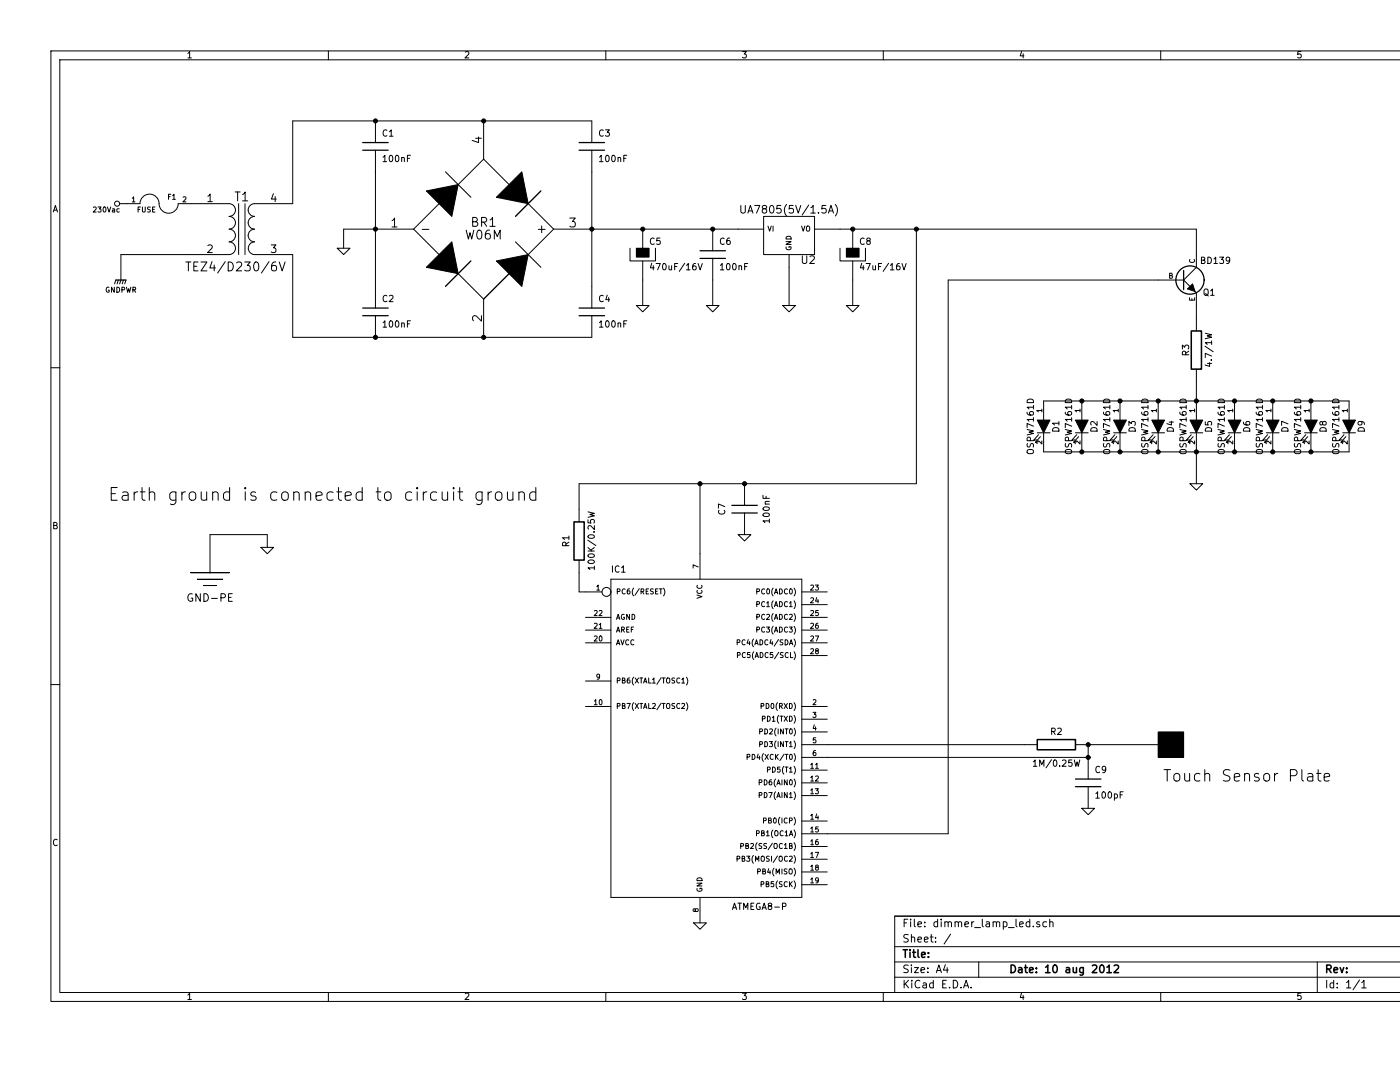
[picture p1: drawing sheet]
<svg xmlns="http://www.w3.org/2000/svg" width="279mm" height="216mm" viewBox="0 0 279 216" stroke-linecap="round" stroke-linejoin="round" font-family="sans-serif">
<g fill="none" stroke="#000" stroke-width=".2">
<path d="M37.5 10.7l.3-.4v1.3M37.5 11.6h.7M65.5 10.2v1.7M92.9 10.4l.4-.1 .3 .4-.8 .9h.8M120.9 10.2v1.7M148.2 10.3h.7l-.4 .5 .4 .1v.5l-.2 .2-.5-.2M176.3 10.2v1.7M203.9 10.2l-.3 1h.8M204.2 10.7v.9M231.6 10.2v1.7M259.6 10.3h-.6v.6l.2-.1 .4 .1v.5l-.1 .2-.5-.2M279.4 10.2h-269.2v189.6h269.2"/>
<path d="M279.4 11.9h-267.5v186.1h267.5M26.4 39.6l.3-.3v1M33.6 39.2h.4M34.1 38.8h-.5v1M34.4 39.1l.3-.3v1M34.4 39.8h.6M36.6 39.4l.3-.1 .2 .3-.6 .7h.6M41.5 39.1l.4-.4v1.5M46.9 38.3h1M47.4 38.3v1.8M48.4 38.8l.5-.5v1.8M54.6 38.6l-.4 1.1h.9"/>
<path d="M54.9 39.2v1M74.9 24.1v4.3M74.9 30v31.5M76.5 31.4l.3-.4v1.3M76.5 32.3h.7M77.2 26a.5 .5 0 0 0-.6 0 .5 .5 0 0 0-.1 .6l.2 .5h.5M77.7 26.3l.4-.4v1.3M77.7 27.2h.7M77.8 31.1l.2-.1a.67 .67 0 0 1 .4 .6 .67 .67 0 0 1-.4 .7l-.3-.5zM79 31.1l.2-.1a.67 .67 0 0 1 .4 .6 .67 .67 0 0 1-.4 .7l-.3-.5zM80.2 31.5h.4l.1 .8M80.2 31.4v.9"/>
<path d="M81.3 31.6h.4M81.9 31h-.6v1.3M85.1 38.1l6.3-1.3-1.2 6.4zM88.9 34.3l5.1 5.1M94.9 27.6h1.2M95.5 27.3v1.1l-1.3-.4M96.5 31.8l-5.1 5M96.5 31.8l5.1 5M96.5 24.1v7.7M104.1 34.3l1.3 6.3-6.3-1.2zM108 38.1l-5.1 5.1M118.1 28.4v-4.3h-59.7v16.5h-7.6a1.27 1.27 0 0 0-1.3 1.3 1.27 1.27 0 0 0 1.3 1.3 1.27 1.27 0 0 0-1.3 1.3v-.1a1.27 1.27 0 0 0 1.3 1.3 1.27 1.27 0 0 0-1.3 1.3 1.27 1.27 0 0 0 1.3 1.3 1.27 1.27 0 0 0-1.2 1.2 1.27 1.27 0 0 0 1.2 1.3h7.6v16.5h59.7v-4.3"/>
<path d="M118.1 30v31.5M119.6 31.4l.4-.4v1.3M119.6 32.3h.7M120.4 26a.5 .5 0 0 0-.6 0 .5 .5 0 0 0-.2 .6l.3 .5h.5M120.8 25.9h.8l-.4 .5 .4 .1v.6l-.2 .1-.6-.1M121 31.1l.1-.1a.67 .67 0 0 1 .5 .6 .67 .67 0 0 1-.5 .7l-.2-.5zM122.2 31.1l.2-.1a.67 .67 0 0 1 .4 .6 .67 .67 0 0 1-.4 .7l-.3-.5zM123.3 31.5h.5l.1 .8M123.3 31.4v.9M124.5 31.6h.4M125.1 31h-.6v1.3M10.6 42.3l.4-1.3 .5 1.3"/>
<path d="M10.8 41.9h.6M18.6 41.4l.4-.1 .2 .3-.6 .7h.6M19.6 41.3h.6l-.4 .4 .3 .1v.4l-.1 .1-.4-.1M20.7 41.4l.1-.1a.55 .55 0 0 1 .3 .5 .55 .55 0 0 1-.3 .5l-.2-.4zM21.4 41.3l.4 1 .3-1M21.7 57.4a.45 .45 0 0 0-.5 .4 .45 .45 0 0 0 .6 .4v-.3h-.2M22.5 41.7h.3l.1 .6M22.8 57.3v1l-.5-1v1M22.9 41.9l-.5 .2 .1 .2h.4M23.1 55.9l-.2 .7M23.3 57.3a.51 .51 0 0 1 .6 .5 .51 .51 0 0 1-.6 .5zM23.6 55.9l-.2 .7"/>
<path d="M23.8 41.7h-.4l-.1 .1 .1 .5h.4M23.9 40.6h4M24.3 57.8h.5v-.4l-.5-.1v1M24.6 55.9l-.2 .7M25.1 55.9l-.2 .7M25.2 57.3l.3 1 .2-.7 .2 .7 .2-1M26.4 40.3h.5M26.5 57.8h.5v-.4l-.5-.1v1M26.7 57.8l.4 .5M27.6 41.8h.3M27.9 40.6a1.91 1.91 0 0 1 1.9-1.9 1.91 1.91 0 0 1 2 1.9 1.91 1.91 0 0 0 1.9 1.9 1.91 1.91 0 0 0 1.9-1.9h10.1a1.27 1.27 0 0 1 1.3 1.3 1.27 1.27 0 0 1-1.3 1.3 1.27 1.27 0 0 1 1.3 1.3 1.27 1.27 0 0 1-1.3 1.2 1.27 1.27 0 0 1 1.3 1.3 1.27 1.27 0 0 1-1.3 1.3 1.27 1.27 0 0 1 1.3 1.2 1.27 1.27 0 0 1-1.3 1.3h-21.6v5.1l-.2 .7M28 41.3h-.4v1"/>
<path d="M28.4 41.3v.8l.2 .2 .4-.2v-.8M30 41.4h-.5v.3a.43 .43 0 0 1 .5 .5l-.6 .1M30.5 41.8h.3M30.9 41.3h-.4v1h.4M37.1 52.3h1M37.6 52.3v1.8M38.7 53.1h.6M39.5 52.3h-.8v1.8h.8M40.1 52.3h1.2l-1.2 1.8h1.2M41.5 49l.6-.1 .3 .4-1 1.1h1M41.5 40.2h.9M42.3 52.2l-.4 1.3h1.1"/>
<path d="M42.7 52.9v1.2M45 52.2l-1.6 2.3M45.5 52.3a.9 .9 0 0 1 1.1 .9 .9 .9 0 0 1-1.1 .9zM47.2 52.5l.3-.2h.4l.3 .2v.3v.2l-1.1 1.1h1.1M47.6 40.6v10.2M48.4 40.1h1M48.8 52.3h1.1l-.5 .7a.44 .44 0 0 1 .5 .3l-.1 .7-.7 .1-.3-.2M48.9 40.6v10.2M50.9 52.4l.3-.1a1.14 1.14 0 0 1 0 1.8 .96 .96 0 0 1-.7-.8 .96 .96 0 0 1 .4-.9zM53.7 52.2l-1.5 2.3M54.1 48.9h1l-.5 .6 .4 .1v.7l-.2 .1-.7-.1M55 52.3a.75 .75 0 0 0-.8 .7v.7l.2 .3 .5 .1 .2-.2 .1-.6-.2-.3h-.5l-.3 .3"/>
<path d="M55.7 52.3l.6 1.8 .6-1.8M67.3 49.5h2.6l-1.3 1.3zM77.2 59.1a.5 .5 0 0 0-.6 0 .5 .5 0 0 0-.1 .6l.2 .4h.5M77.7 59.1l.5-.2 .2 .4-.8 .9h.8M78.2 44l.5-.5v1.8M78.2 45.3h1M82.6 45.7h-14v3.8M82.6 45.7l5 5.1M84.3 45.8h1.3M85.1 53.3l5.1-5 1.2 6.3zM87.6 40.6l-5 5.1M91.4 54.6l5.1 5.1"/>
<path d="M93 45.9l.5 1.8 .3-1.3 .3 1.3 .5-1.8M94 52.1l-5.1 5.1M94.3 44.2l.8-.1 .2-.2-.1-.3-.3-.2h-.6v1.8l.9-.1a.46 .46 0 0 0 .2-.5 .46 .46 0 0 0-.5-.4M95.3 46.1l.5-.2a1.14 1.14 0 0 1 0 1.8 .95 .95 0 0 1-.5-1.6zM96.1 44.3l.9-.1a.49 .49 0 0 0 .1-.4 .49 .49 0 0 0-.3-.4h-.7v1.8M96.5 59.7v7.6M96.5 44.3l.6 .9M97.7 45.9a.75 .75 0 0 0-.8 .8v.7l.1 .2 .5 .1 .3-.2 .1-.6-.2-.2-.5-.1-.3 .3M97.8 43.9l.5-.5v1.8M97.8 45.2h1M98.7 47.7v-1.8l.5 1.3 .6-1.3v1.8M99.1 52.1l6.3-1.3-1.3 6.4z"/>
<path d="M101.6 54.6l-5.1 5.1M102.9 48.3l5.1 5M105.4 40.6l5.1 5.1M107.4 45.8h1.4M108.1 45.1v1.3M110.5 45.7h41.9M110.5 45.7l-5.1 5.1M113.7 43.5h1.1l-.6 .7a.44 .44 0 0 1 .6 .3l-.1 .7-.7 .1-.3-.2M120.4 59.1a.5 .5 0 0 0-.6 0 .5 .5 0 0 0-.2 .6l.3 .4h.5M121.2 58.9l-.3 .9h.8M121.5 59.4v.8M125.7 49.5v2.6h5.1v-2.6"/>
<path d="M127 49.5h2.5v1.8h-2.5zM128.3 45.7v3.8M128.3 52.1v8.9M130.1 52.5l-.3 .9h.8M130.4 53v.8M130.6 47.6a.5 .5 0 0 0-.7 0 .5 .5 0 0 0-.1 .6l.2 .5 .6-.1M130.9 52.6h.9l-.6 1.2M131.7 47.5h-.6v.6l.1-.1 .5 .1v.5l-.2 .2-.4-.2M132.3 52.7l.2-.1a.67 .67 0 0 1 .5 .6 .67 .67 0 0 1-.5 .6l-.3-.4zM133.5 53l.1 .8 .4-.1M134 53v.8M134.6 53.2h.5"/>
<path d="M135.3 52.6h-.7v1.2M136.7 52.5l-1.1 1.7M137 53l.4-.4v1.2M137 53.8h.7M138.8 52.6l-.3 .1a.87 .87 0 0 0 0 1.1l.4-.1v-.5l-.4-.1-.3 .2M139.3 52.6l.4 1.2 .5-1.2M142.2 45.7v4.3M142.2 51.6v9.4M143.8 53l.3-.4v1.2M143.8 53.8h.7M144.5 47.6a.5 .5 0 0 0-.6 0 .5 .5 0 0 0-.1 .6l.2 .5 .5-.1M145.1 52.7l.2-.1a.67 .67 0 0 1 .4 .6 .67 .67 0 0 1-.4 .6l-.3-.4z"/>
<path d="M145.6 47.5l-.3 .1a.87 .87 0 0 0 0 1.2l.4-.2v-.5l-.4-.1-.3 .2M146.3 52.7l.2-.1a.67 .67 0 0 1 .4 .6 .67 .67 0 0 1-.4 .6l-.3-.4zM147.5 53.1h.5v.7M147.5 53v.8M147.9 41v1.2l.3 .3h.2l.3-.3v-1.2M148.6 53.2h.4M149.2 52.6h-.6v1.2M149.3 42.5l.5-1.5 .5 1.5M149.4 42.1h.7M150.6 41h1l-.6 1.5M152.4 43.2h10.2v7.6h-10.2zM152.4 41.7l-.3-.3 .1-.3 .2-.1 .5 .1 .1 .2-.1 .2-.6 .2-.2 .2 .1 .5 .2 .1h.3l.3-.3v-.3l-.3-.2"/>
<path d="M153.3 45.1l.3 1 .3-1M153.7 41.1l.2-.1a.81 .81 0 0 1 .6 .8 .81 .81 0 0 1-.6 .7l-.2-.1-.1-.5zM154.3 45.1v1M155.8 41h-.7l-.1 .7 .2-.1 .6 .1 .1 .2-.1 .5-.2 .1-.6-.1M156.9 48.2h1l-1 .6h1M156.9 49.3a.45 .45 0 0 0 .5 .5 .45 .45 0 0 0 .4-.6h-.3v.2M157 40.8a1.75 1.75 0 0 0 0 2.3M157 47.2a.53 .53 0 0 1 .6 0 .53 .53 0 0 1 .3 .5h-1zM157.5 50.8v10.2M158.3 41h-.7l-.1 .7 .2-.1 .5 .1 .2 .2-.1 .5-.2 .1-.6-.1M158.8 41l.5 1.5 .5-1.5M160 45.1l.3 1 .3-1"/>
<path d="M160.1 51.1v1.2l.3 .3h.3l.3-.3v-1.2M161.1 45.2l.3-.1 .1 .2 .1 .5-.2 .3-.4-.1zM161.4 40.9l-1.3 2M161.6 51.2l.6-.1 .3 .4-.9 1.1h.9M161.8 41.4l.5-.4v1.5M161.8 42.5h.9M162.6 45.7h76.2v7.6l-2.6 2.6M163.3 42.4v.1M164.8 41h-.7l-.1 .7 .2-.1 .5 .1 .2 .2-.1 .5-.2 .1-.6-.1M165.3 42.5l.5-1.5 .5 1.5M165.5 42.1h.7M166.7 40.8a1.75 1.75 0 0 1 0 2.3"/>
<path d="M167.6 49.5v2.6h5.1v-2.6M168.9 49.5h2.6v1.8h-2.6zM170.2 45.7v3.8M170.2 52.1v8.9M172 52.5l-.3 .9h.8M172.3 53v.8M172.5 47.6a.5 .5 0 0 0-.7 0 .5 .5 0 0 0-.1 .6l.2 .5 .6-.1M172.8 52.6h.9l-.5 1.2M173.2 48.1l-.2-.2v-.3l.5-.1 .1 .1v.3l-.5 .2-.1 .2v.2l.2 .3h.3l.2-.3-.1-.3-.1-.1M174.2 53v.8l.5-.1M174.7 53v.8M175.3 53.2h.5"/>
<path d="M175.9 52.6h-.6v1.2M177.3 52.5l-1 1.7M177.7 53l.4-.4v1.2M177.7 53.8h.7M179.5 52.6l-.4 .1a.87 .87 0 0 0 0 1.1l.5-.1v-.5l-.5-.1-.2 .2M180 52.6l.4 1.2 .4-1.2M182.9 45.7v50.8h-67.3v7.6M233.4 55l.5-.1v-.3l-.5-.1v1h.4l.2-.3-.2-.2M236.2 55.9l1.3 1.3M236.2 55.9h-47v110.5h-29.2M237.4 59.4v.5h1v-.5M237.5 51.8a.44 .44 0 0 0 .4 .6 .44 .44 0 0 0 .4-.6"/>
<path d="M237.9 59.6v.3M238 56.6l.5 1.6-1.5-.5zM238.5 58.2l.3 .2v7.6M239.8 51.9h.5l.1-.5-.6-.1v1.3h.5l.2-.4-.3-.3M240.3 57.8l.3-.1a.45 .45 0 0 1 .5 .4l-.1 .7-.4 .1-.3-.4zM240.5 58.6l.7 .5M241 51.3a.64 .64 0 0 1 .8 .6 .64 .64 0 0 1-.8 .7zM241.6 58l.4-.3v1.2M241.6 58.9h.7M242.3 51.7l.3-.4v1.3M242.3 52.6h.7M243.4 51.3h.8l-.4 .5 .3 .1v.6l-.1 .1-.6-.1"/>
<path d="M245.4 51.9l-.2 .2-.4-.1v-.6l.4-.1 .2 .3v.7l-.2 .2-.4 .1M10.2 73.4h1.7M74.9 63v4.3M76.5 64.4l.3-.4v1.3M76.5 65.3h.7M77.8 64.1l.2-.1a.67 .67 0 0 1 .4 .6 .67 .67 0 0 1-.4 .7l-.3-.5zM79 64.1l.2-.1a.67 .67 0 0 1 .4 .6 .67 .67 0 0 1-.4 .7l-.3-.5zM80.2 64.6l.4-.1 .1 .8M80.2 64.4v.9M81.3 64.6h.4M81.9 64h-.6v1.3M96.1 63v1.1l-1-1-.3-.1-.3 .1-.2 .2v.5l.2 .2"/>
<path d="M119.6 64.4l.4-.4v1.3M119.6 65.3h.7M121 64.1l.1-.1a.67 .67 0 0 1 .5 .6 .67 .67 0 0 1-.5 .7l-.2-.5zM122.2 64.1l.2-.1a.67 .67 0 0 1 .4 .6 .67 .67 0 0 1-.4 .7l-.3-.5zM123.3 64.6l.5-.1 .1 .8M123.3 64.4v.9M124.5 64.6h.4M125.1 64h-.6v1.3M127 61h2.5l-1.2 1.2zM141 61h2.5l-1.3 1.2zM156.2 61h2.6l-1.3 1.2zM168.9 61h2.6l-1.3 1.2z"/>
<path d="M205.2 79.7a.67 .67 0 0 1 .7 0 .67 .67 0 0 1 .3 .6h-1.2zM212.8 79.7a.67 .67 0 0 1 .7 0 .67 .67 0 0 1 .4 .6h-1.3zM220.4 79.7a.67 .67 0 0 1 .8 0 .67 .67 0 0 1 .3 .6h-1.3zM228 79.7a.67 .67 0 0 1 .8 0 .67 .67 0 0 1 .3 .6h-1.3zM235.6 79.7a.67 .67 0 0 1 .8 0 .67 .67 0 0 1 .3 .6h-1.2zM236 69.6v-.7l.4 .4 .2-.4h.5l.1 .2-.1 .5M236.6 70.8v-.6l-.5-.1-.1 .7h1.2M237.2 70.1l-.6 .4M238.8 73.7v10.1M240.5 69.1l1.6 1.1M240.5 66.5l1.3 .3-.9 .2 .9 .3-1.3 .3M241 72.5h.8"/>
<path d="M241.4 72.3v.8l-.9-.3M241.7 71.8h.1M241.8 71l-1.3-.5v.8M241.8 68.4h-1.3l.4 .3M241.8 68v.7M243.3 79.7a.67 .67 0 0 1 .7 0 .67 .67 0 0 1 .3 .6h-1.2zM250.9 79.7a.67 .67 0 0 1 .7 0 .67 .67 0 0 1 .4 .6h-1.3zM258.5 79.7a.67 .67 0 0 1 .8 0 .67 .67 0 0 1 .3 .6h-1.3zM266.1 79.7a.67 .67 0 0 1 .8 0 .67 .67 0 0 1 .3 .6h-1.3zM22.2 98.5h.8M23.4 97.3h-1.2v2.5h1.2M24.5 98.3l.2-.2 .8 .2 .1 .2v1.3"/>
<path d="M25.6 98.8l-.9 .1a.5 .5 0 0 0-.4 .4 .5 .5 0 0 0 .4 .5l.9-.1M26.8 98.1v1.7M27.5 98.1a.64 .64 0 0 0-.7 .5M28 98.1h1M28.3 97.3v2.2l.2 .2 .5 .1M29.8 98.4a.64 .64 0 0 1 1.1 .1v1.3M29.8 97.3v2.5M35.1 98.1v2.1a.71 .71 0 0 1-1.1 .4M35.1 98.3l-.7-.2-.4 .3-.1 .2 .1 1a.85 .85 0 0 0 1.1 .1M36.3 98.1v1.7M37 98.1a.64 .64 0 0 0-.7 .5M37.9 98.4a.69 .69 0 0 1 1.2 .2v.7a.68 .68 0 0 1-.7 .5 .68 .68 0 0 1-.7-.5z"/>
<path d="M40.2 98.1v1.4a.62 .62 0 0 0 1 .1M41.2 98.1v1.7M42.4 98.4a.64 .64 0 0 1 1.1 .1v1.3M42.4 98.1v1.7M45.8 98.3l-.7-.2-.4 .3-.1 .2 .1 1a.84 .84 0 0 0 1.1 .1M45.8 97.3v2.5M48.9 97.3l-.1 .1 .1 .1 .2-.1-.2-.1v.2M48.9 98.1v1.7M51 98.3l-.6-.2-.4 .4 .2 .4 .8 .2 .1 .2-.1 .4-.2 .1-.8-.1M55.2 98.3l-.7-.2-.3 .3-.2 .2 .2 1a.84 .84 0 0 0 1 .1M56.3 98.4a.69 .69 0 0 1 1.2 .2v.7a.68 .68 0 0 1-.6 .5 .68 .68 0 0 1-.7-.5zM58.6 98.4a.64 .64 0 0 1 1.1 .1v1.3"/>
<path d="M58.6 98.1v1.7M60.9 98.4a.64 .64 0 0 1 1.1 .1v1.3M60.9 98.1v1.7M63.1 99l1.2-.2-.1-.5-.8-.2-.3 .4v1l.1 .2 .2 .1 .8-.1M66.5 98.3l-.8-.2-.3 .3-.1 .2 .1 1a.84 .84 0 0 0 1.1 .1M67.2 98.1h1M67.6 97.3v2.2l.1 .2 .5 .1M68.9 99l1.2-.2-.1-.5-.8-.2-.3 .4v1l.1 .2 .2 .1 .8-.1M72.3 98.3l-.7-.2-.4 .3-.1 .2 .1 1a.85 .85 0 0 0 1.1 .1M72.3 97.3v2.5M75.1 98.1h.9M75.4 97.3v2.2l.1 .2 .5 .1"/>
<path d="M76.9 98.4a.69 .69 0 0 1 1.2 .2v.7a.68 .68 0 0 1-.7 .5 .68 .68 0 0 1-.7-.5zM82.2 98.3l-.8-.2-.3 .3-.2 .2 .2 1a.85 .85 0 0 0 1.1 .1M83.3 97.3l-.2 .1 .2 .1 .1-.1-.1-.1v.2M83.3 98.1v1.7M84.5 98.1v1.7M85.2 98.1a.64 .64 0 0 0-.7 .5M87.1 98.3l-.7-.2-.3 .3-.2 .2 .2 1a.84 .84 0 0 0 1 .1M88.2 98.1v1.4a.62 .62 0 0 0 1.1 .1M89.3 98.1v1.7M90.5 97.3l-.1 .1 .1 .1 .2-.1-.2-.1v.2M90.5 98.1v1.7M91.4 98.1h1"/>
<path d="M91.7 97.3v2.2l.2 .2 .5 .1M96.2 98.1v2.1a.71 .71 0 0 1-1.1 .4M96.2 98.3l-.7-.2-.4 .3-.1 .2 .1 1a.85 .85 0 0 0 1.1 .1M97.4 98.1v1.7M98.1 98.1a.64 .64 0 0 0-.7 .5M99 98.4a.69 .69 0 0 1 1.2 .2v.7a.68 .68 0 0 1-.7 .5 .68 .68 0 0 1-.6-.5zM101.3 98.1v1.4a.62 .62 0 0 0 1.1 .1M102.4 98.1v1.7M103.6 98.4a.64 .64 0 0 1 1 .1v1.3M103.6 98.1v1.7M106.9 98.3l-.7-.2-.4 .3-.1 .2 .1 1a.85 .85 0 0 0 1.1 .1M106.9 97.3v2.5"/>
<path d="M139.7 96.5v19.1M148.6 96.5v4.3M152.3 98.8v.6h1.2M152.9 99v.4M205 85.7l1.2 .3-.8 .2 .8 .3-1.2 .3M205 82.2l.1 .4a.87 .87 0 0 0 1.1 0l-.1-.4h-.5l-.1 .4 .2 .2M205.1 88.5l-.1 .5 .1 .2 .4-.1 .3-.6h.2l.2 .2v.5M205.2 89.8a.81 .81 0 0 1 1 .2l-.1 .5h-.7a.44 .44 0 0 1-.4-.5zM205.6 87.9v-.6h-.5l-.1 .6h1.2M206.2 85l-1.2-.5v.8M206.2 83.7h-1.2l.4 .3M206.2 81.3h-1.2l.4 .3"/>
<path d="M206.2 80.9v.7M206.2 83.3v.7M207 83.8h2.6l-1.3 2.6zM207 86.4h2.6M207.3 86.7l-1.1 1.2 .7-.1M207.6 87.1l-1 1.2 .7-.2M207.9 81.9h-1l.3 .3M207.9 88v.6l-.7-.6-.3 .2 .1 .3M207.9 81.6v.6M208.3 83.8v-3.8h60.9v3.8M208.3 86.4v3.8h60.9v-3.8M210.2 85.4a.67 .67 0 0 1 .8 0 .67 .67 0 0 1 .3 .6h-1.2z"/>
<path d="M211.3 84.5h-1.2l.3 .3M211.3 84.1v.7M212.6 85.7l1.3 .3-.9 .2 .9 .3-1.3 .3M212.6 82.2l.1 .4a.87 .87 0 0 0 1.2 0l-.2-.4h-.5l-.1 .4 .2 .2M212.7 88.5l-.1 .5 .1 .2 .5-.1 .2-.6h.2l.3 .2-.1 .5M212.8 89.8a.81 .81 0 0 1 1.1 .2l-.2 .5h-.7a.44 .44 0 0 1-.4-.5zM213.3 87.9l-.1-.6h-.5l-.1 .6h1.3M213.9 85l-1.3-.5v.8M213.9 83.7h-1.3l.4 .3M213.9 81.3h-1.3l.4 .3M213.9 80.9v.7M213.9 83.3v.7"/>
<path d="M214.6 83.8h2.6l-1.3 2.6zM214.6 86.4h2.6M214.9 86.7l-1 1.2 .6-.1M215.3 87.1l-1.1 1.2 .7-.2M215.5 81.9h-1l.3 .3M215.5 88v.6l-.7-.6-.3 .2 .1 .3M215.5 81.6v.6M215.9 80v3.8M215.9 86.4v3.8M217.9 85.4a.67 .67 0 0 1 .7 0 .67 .67 0 0 1 .3 .6h-1.2zM218.9 84.1v.8l-.8-.8-.4 .2 .1 .5M220.2 85.7l1.3 .3-.9 .2 .9 .3-1.3 .3"/>
<path d="M220.2 82.2l.1 .4a.87 .87 0 0 0 1.2 0l-.1-.4h-.6l-.1 .4 .3 .2M220.3 88.5l-.1 .5 .1 .2 .5-.1 .2-.6h.3l.2 .2-.1 .5M220.4 89.8a.81 .81 0 0 1 1.1 .2l-.2 .5h-.7a.44 .44 0 0 1-.4-.5zM220.9 87.9l-.1-.6h-.5l-.1 .6h1.3M221.5 85l-1.3-.5v.8M221.5 83.7h-1.3l.4 .3M221.5 81.3h-1.3l.4 .3M221.5 80.9v.7M221.5 83.3v.7M222.3 83.8h2.5l-1.3 2.6zM222.3 86.4h2.5M222.5 86.7l-1 1.2 .6-.1"/>
<path d="M222.9 87.1l-1 1.2 .6-.2M223.2 81.9h-1.1l.4 .3M223.2 88v.6l-.7-.6-.4 .2 .2 .3M223.2 81.6v.6M223.5 80v3.8M223.5 86.4v3.8M225.3 84.9v-.8l.5 .4 .1-.3h.5l.2 .1-.2 .6M225.5 85.4a.67 .67 0 0 1 .7 0 .67 .67 0 0 1 .4 .6h-1.3zM227.8 85.7l1.3 .3-.9 .2 .9 .3-1.3 .3M227.8 82.2l.1 .4a.87 .87 0 0 0 1.2 0l-.1-.4h-.6l-.1 .4 .3 .2M227.9 88.5l-.1 .5 .2 .2 .4-.1 .2-.6h.3l.2 .2v.5M228 89.8a.81 .81 0 0 1 1.1 .2l-.2 .5h-.6a.44 .44 0 0 1-.5-.5z"/>
<path d="M228.5 87.9l-.1-.6h-.4l-.2 .6h1.3M229.1 85l-1.3-.5v.8M229.1 83.7h-1.3l.4 .3M229.1 81.3h-1.3l.4 .3M229.1 80.9v.7M229.1 83.3v.7M229.9 83.8h2.5l-1.3 2.6zM229.9 86.4h2.5M230.1 86.7l-1 1.2 .6-.1M230.5 87.1l-1 1.2 .6-.2M230.8 81.9h-1l.3 .3M230.8 88v.6l-.7-.6-.3 .2 .1 .3"/>
<path d="M230.8 81.6v.6M231.1 80v3.8M231.1 86.4v3.8M233.1 85.4a.67 .67 0 0 1 .8 0 .67 .67 0 0 1 .3 .6h-1.3zM233.3 84.2h.9M233.8 84v.8l-.9-.3M235.5 85.7l1.2 .3-.9 .2 .9 .3-1.2 .3M235.5 82.2v.4a.87 .87 0 0 0 1.2 0l-.1-.4h-.5l-.2 .4 .3 .2M235.5 88.5v.5l.1 .2 .4-.1 .2-.6h.3l.2 .2v.5M235.6 89.8a.81 .81 0 0 1 1.1 .2l-.1 .5h-.7a.44 .44 0 0 1-.4-.5zM236.1 87.9v-.6h-.5l-.1 .6h1.2M236.7 85l-1.2-.5v.8"/>
<path d="M236.7 83.7h-1.2l.3 .3M236.7 81.3h-1.2l.3 .3M236.7 80.9v.7M236.7 83.3v.7M237.5 83.8h2.5l-1.2 2.6zM237.5 96.5h2.5l-1.2 1.3zM237.5 86.4h2.5M237.7 86.7l-1 1.2 .7-.1M238.1 87.1l-1 1.2 .6-.2M238.4 81.9h-1l.3 .3M238.4 88v.6l-.7-.6-.3 .2 .1 .3M238.4 81.6v.6"/>
<path d="M238.8 86.4v10.1M240.5 84.2v.6h.6l-.1-.2 .1-.4h.6l.1 .1-.1 .5M240.7 85.4a.67 .67 0 0 1 .8 0 .67 .67 0 0 1 .3 .6h-1.3zM243.1 85.7l1.2 .3-.8 .2 .8 .3-1.2 .3M243.1 82.2l.1 .4a.87 .87 0 0 0 1.1 0l-.1-.4h-.5l-.1 .4 .2 .2M243.2 88.5l-.1 .5 .1 .2 .4-.1 .3-.6h.2l.2 .2v.5M243.3 89.8a.81 .81 0 0 1 1 .2l-.1 .5h-.7a.44 .44 0 0 1-.4-.5zM243.7 87.9v-.6h-.5l-.1 .6h1.2M244.3 85l-1.2-.5v.8M244.3 83.7h-1.2l.4 .3M244.3 81.3h-1.2l.4 .3M244.3 80.9v.7"/>
<path d="M244.3 83.3v.7M245.1 83.8h2.6l-1.3 2.6zM245.1 86.4h2.6M245.4 86.7l-1.1 1.2 .7-.1M245.7 87.1l-1 1.2 .7-.2M246 81.9h-1l.3 .3M246 88v.6l-.7-.6-.3 .2 .1 .3M246 81.6v.6M246.4 80v3.8M246.4 86.4v3.8M248.2 84.2v.4a.87 .87 0 0 0 1.2 0l-.1-.4h-.5l-.2 .4 .3 .2M248.3 85.4a.67 .67 0 0 1 .8 0 .67 .67 0 0 1 .3 .6h-1.2z"/>
<path d="M250.7 85.7l1.3 .3-.9 .2 .9 .3-1.3 .3M250.7 82.2l.1 .4a.87 .87 0 0 0 1.2 0l-.2-.4h-.5l-.1 .4 .2 .2M250.8 88.5l-.1 .5 .1 .2 .5-.1 .2-.6h.2l.3 .2-.1 .5M250.9 89.8a.81 .81 0 0 1 1.1 .2l-.2 .5h-.7a.44 .44 0 0 1-.4-.5zM251.4 87.9l-.1-.6h-.5l-.1 .6h1.3M252 85l-1.3-.5v.8M252 83.7h-1.3l.4 .3M252 81.3h-1.3l.4 .3M252 80.9v.7M252 83.3v.7M252.7 83.8h2.6l-1.3 2.6zM252.7 86.4h2.6"/>
<path d="M253 86.7l-1 1.2 .6-.1M253.4 87.1l-1.1 1.2 .7-.2M253.6 81.9h-1l.3 .3M253.6 88v.6l-.7-.6-.3 .2 .1 .3M253.6 81.6v.6M254 80v3.8M254 86.4v3.8M256 85.4a.67 .67 0 0 1 .7 0 .67 .67 0 0 1 .3 .6h-1.2zM257 84.6l-1.2-.6v.9M258.3 85.7l1.3 .3-.9 .2 .9 .3-1.3 .3M258.3 82.2l.1 .4a.87 .87 0 0 0 1.2 0l-.1-.4h-.6l-.1 .4 .3 .2M258.4 88.5l-.1 .5 .1 .2 .5-.1 .2-.6h.3l.2 .2-.1 .5"/>
<path d="M258.5 89.8a.81 .81 0 0 1 1.1 .2l-.2 .5h-.7a.44 .44 0 0 1-.4-.5zM259 87.9l-.1-.6h-.5l-.1 .6h1.3M259.6 85l-1.3-.5v.8M259.6 83.7h-1.3l.4 .3M259.6 81.3h-1.3l.4 .3M259.6 80.9v.7M259.6 83.3v.7M260.4 83.8h2.5l-1.3 2.6zM260.4 86.4h2.5M260.6 86.7l-1 1.2 .6-.1M261 87.1l-1 1.2 .6-.2M261.3 81.9h-1.1l.4 .3"/>
<path d="M261.3 88v.6l-.7-.6-.4 .2 .2 .3M261.3 81.6v.6M261.6 80v3.8M261.6 86.4v3.8M263.6 85.4a.67 .67 0 0 1 .7 0 .67 .67 0 0 1 .4 .6h-1.3zM264 84.3l.2-.2h.2l.3 .2-.1 .4-.2 .1-.4-.1-.2-.5h-.3l-.1 .1 .1 .5h.3l.2-.2M265.9 85.7l1.3 .3-.9 .2 .9 .3-1.3 .3M265.9 82.2l.1 .4a.87 .87 0 0 0 1.2 0l-.1-.4h-.6l-.1 .4 .3 .2M266 88.5l-.1 .5 .2 .2 .4-.1 .2-.6h.3l.2 .2v.5M266.1 89.8a.81 .81 0 0 1 1.1 .2l-.2 .5h-.6a.44 .44 0 0 1-.5-.5zM266.6 87.9l-.1-.6h-.4l-.2 .6h1.3M267.2 85l-1.3-.5v.8"/>
<path d="M267.2 83.7h-1.3l.4 .3M267.2 81.3h-1.3l.4 .3M267.2 80.9v.7M267.2 83.3v.7M268 83.8h2.5l-1.3 2.6zM268 86.4h2.5M268.2 86.7l-1 1.2 .6-.1M268.6 87.1l-1 1.2 .6-.2M268.9 81.9h-1l.3 .3M268.9 88v.6l-.7-.6-.3 .2 .1 .3M268.9 81.6v.6M271.2 85.4a.67 .67 0 0 1 .8 0 .67 .67 0 0 1 .3 .6h-1.3z"/>
<path d="M271.6 84.1l.2 .2v.4l-.7 .1-.1-.5 .3-.2 .7 .1 .2 .1 .1 .4M10.7 104.9l.6-.1v-.4l-.6-.2v1.3h.5l.2-.4-.2-.2M38.1 114.3h3.8zM38.1 114.3h7.6M38.4 118.5a.7 .7 0 0 0-.9 .8 .7 .7 0 0 0 1 .6v-.5h-.3M39.4 115.6h2.5zM39.4 115.6h5.1M40 118.5v1.5l-.9-1.5v1.5M40.6 116.8h1.3zM40.7 118.5a.77 .77 0 0 1 .9 .7 .77 .77 0 0 1-.9 .8zM41.9 116.8h1.3zM41.9 115.6h2.6z"/>
<path d="M41.9 114.3h3.8zM42.2 119.4h1.2M44.1 119.3l.7-.1 .2-.2-.1-.4-.2-.1h-.6v1.5M45.6 119.2h.5M46.4 118.5h-.8v1.5h.8M52.1 109.2h2.5l-1.3 1.3zM53.3 109.2v-2.5h-11.4v7.6M112.9 108.9v-.6l-.5-.1-.1 .7h1.2M113.5 107.3h-1.2l.3 .4M113.5 108.2l-.6 .4M113.5 107v.7M115.6 111.8v6.3h4.5"/>
<path d="M117.3 107.8l1.6 1.1M117.3 103.7v.6l.7 .1-.2-.2 .2-.5h.5l.1 .2-.1 .5M117.3 102.1l1.3 .3-.9 .3 .9 .2-1.3 .3M117.3 110h1.3M117.3 109.2l.8 .8M117.4 110.7a.74 .74 0 0 1 1.2 .2 .74 .74 0 0 1-1.3-.1zM117.5 111.9a.66 .66 0 0 1 .6-.2 .66 .66 0 0 1 .5 .5 .74 .74 0 0 1-1.3-.2zM117.5 106.8a.66 .66 0 0 1 .6-.2 .66 .66 0 0 1 .5 .5 .74 .74 0 0 1-1.3-.1zM118.5 106.1h.1M118.6 113.3h-1.3l.4 .4M118.6 104.9v.8l-.9-.8-.4 .2 .2 .5M118.6 113v.7"/>
<path d="M118.6 109.2l-.7 .6M119.1 117l.3-.3v1.1M119.1 117.8h.6M121.9 115.6h38.1v63.5h-38.1zM122.2 112.9v1.3M123.2 118h.5v-.4l-.5-.1v1M123.5 113a.5 .5 0 0 0-.6 0 .5 .5 0 0 0-.1 .6l.2 .5 .5-.1M124.1 113.3l.3-.4v1.3M124.1 114.2h.7M124.8 117.6a.44 .44 0 0 0-.7 .4 .44 .44 0 0 0 .7 .4M125.7 117.5l-.4 .1-.1 .7 .1 .2 .4-.1v-.5h-.4l-.1 .2M126.5 117.3a1.2 1.2 0 0 0 0 1.6"/>
<path d="M127.6 117.4l-.9 1.4M127.9 118h.5v-.4l-.5-.1v1M128.2 118l.3 .5M129 118h.3M129.4 117.5h-.4v1h.4M130.4 117.6h-.5v.3a.43 .43 0 0 1 .5 .5l-.6 .1M130.8 118h.4M131.3 117.5h-.5v1h.5M131.6 117.5h.6M131.9 117.5v1M132.4 117.3a1.2 1.2 0 0 1 0 1.6M139.1 118.7l1 .3-1 .4"/>
<path d="M139.2 117.8a.44 .44 0 0 0 .4 .6 .44 .44 0 0 0 .4-.6M139.2 116.8a.44 .44 0 0 0 .4 .6 .44 .44 0 0 0 .4-.6M139.3 113.1l-1-.4v.7M143.5 101.8a.5 .5 0 0 0 0 .6 .5 .5 0 0 0 .6 .2l.5-.2-.1-.6M144.7 101.1l-1.3-.5v.8M147.3 106.7h2.6l-1.3 1.3zM148.6 102.4v4.3M151 118h.5v-.4l-.5-.1v1M152.3 102.5a.74 .74 0 0 1 1.2 .3 .74 .74 0 0 1-1.2-.1zM152.4 101.3a.66 .66 0 0 1 .7-.2 .66 .66 0 0 1 .4 .5 .74 .74 0 0 1-1.2-.2zM152.6 117.6a.44 .44 0 0 0-.6 .4 .44 .44 0 0 0 .6 .4M152.7 100.6h.8"/>
<path d="M153.1 117.6l.1-.1a.55 .55 0 0 1 .4 .5 .55 .55 0 0 1-.4 .5 .71 .71 0 0 1-.1-.9zM153.5 103.9h-1.2l.4 .4M153.5 100.1h-.7v.5M153.5 103.6v.7M154.3 117.3a1.2 1.2 0 0 0 0 1.6M154.3 119.9a1.2 1.2 0 0 0 0 1.5M154.6 118.5l.3-1 .3 1M154.7 118.2h.4M155.6 117.5a.51 .51 0 0 1 .5 .5 .51 .51 0 0 1-.5 .5zM157.1 117.6a.44 .44 0 0 0-.6 .4 .44 .44 0 0 0 .6 .4M157.7 117.6l.1-.1a.55 .55 0 0 1 .3 .5 .55 .55 0 0 1-.3 .5 .71 .71 0 0 1-.1-.9zM158.5 117.3a1.2 1.2 0 0 1 0 1.6"/>
<path d="M158.5 119.9a1.2 1.2 0 0 1 0 1.5M160 118.1h5.1M161.8 116.8l.4-.1 .2 .3-.7 .8h.7M161.8 119.4l.4-.1 .2 .3-.7 .7h.7M162.7 116.7h.6l-.3 .4 .3 .1v.5l-.2 .1-.4-.1M163 119.2l-.2 .8h.6M163.2 119.6v.7M10.2 136.6h1.7M116.8 135.9h5.1M116.8 128.3h5.1M116.8 125.7h5.1M116.8 123.2h5.1"/>
<path d="M118.6 139.9l.3-.3v1M118.6 127l.4-.1 .2 .3-.6 .7h.6M118.6 124.5l.4-.1 .2 .3-.6 .7h.6M118.6 121.9l.4-.1 .2 .3-.6 .7h.6M119.6 124.7l.3-.3v1M119.6 121.9l.4-.1 .1 .3-.6 .7h.6M119.6 125.4h.5M119.7 135l-.2 .2-.3-.1v-.5l.3-.1 .2 .2-.1 .6-.4 .2M119.7 139.7l.1-.1a.55 .55 0 0 1 .4 .5 .55 .55 0 0 1-.4 .5l-.2-.4zM119.7 127l.1-.1a.55 .55 0 0 1 .4 .5 .55 .55 0 0 1-.4 .5l-.2-.4zM123 128.7l.4-1 .3 1M123 126.1l.4-1 .3 1"/>
<path d="M123 123.6l.4-1 .3 1M123.1 128.4h.5M123.1 125.9h.5M123.1 123.3h.5M123.2 135.8h.5v-.5h-.5v1M123.9 127.7l.3 1 .4-1M124.1 125.7l.4-.1v-.4l-.4-.1v1M124.2 135.8l.4-.1 .1-.3-.5-.1v1h.4l.2-.3-.3-.2M124.3 125.7l.3 .4M124.6 122.6a.45 .45 0 0 0-.6 .5 .45 .45 0 0 0 .6 .4v-.3h-.2M125.1 125.6h.3M125.5 127.8a.44 .44 0 0 0-.6 .4 .44 .44 0 0 0 .6 .4"/>
<path d="M125.6 125.1h-.5v1h.5M125.6 122.6v1l-.5-1v1M125.7 135.3l-.4 .1-.1 .7 .1 .2 .4-.1v-.5h-.4l-.1 .2M126 125.6h.3M126.1 122.6a.51 .51 0 0 1 .6 .5 .51 .51 0 0 1-.6 .5zM126.5 135.1a1.2 1.2 0 0 0 0 1.6M126.5 125.1h-.5v1M126.5 127.8a.44 .44 0 0 0-.6 .4 .44 .44 0 0 0 .6 .4M126.8 135.3l.6 1M127.4 135.3l-.6 1M127.7 135.3h.6M128 135.3v1"/>
<path d="M128.4 136.3l.4-1 .3 1M128.5 136h.5M129.5 135.3v1h.4M130.2 135.6l.3-.3v1M130.2 136.3h.6M132 135.2l-.9 1.4M132.2 135.3h.5M132.4 135.3v1M133.1 135.3h.4l.1 .1 .1 .6-.2 .3-.4-.2zM134.6 135.3h-.4l-.1 .4a.43 .43 0 0 1 .5 .5h-.5M135.7 135.4a.44 .44 0 0 0-.7 .4 .44 .44 0 0 0 .7 .4M136.1 135.6l.2-.3v1"/>
<path d="M136.1 136.3h.5M137 135.1a1.2 1.2 0 0 1 0 1.6M147.1 128.2l.5-.1v-.4h-.5v1M147.2 130.7h.5v-.4l-.5-.1v1M148.7 127.8a.44 .44 0 0 0-.6 .4 .44 .44 0 0 0 .6 .4M148.7 130.3a.44 .44 0 0 0-.6 .4 .44 .44 0 0 0 .6 .4M149.3 127.6l-.2 .7h.6M149.6 128v.7M149.7 130.2h-.5l-.1 .5 .5-.1 .1 .5-.2 .1-.4-.1M150.4 127.5a1.2 1.2 0 0 0 0 1.6M150.4 130a1.2 1.2 0 0 0 0 1.6M150.6 128.7l.4-1 .3 1"/>
<path d="M150.7 131.2l.3-1 .4 1M150.7 128.4h.5M150.8 130.9h.5M151 120.6l.5-.1v-.4l-.5-.1v1.1M151 123.1h.5v-.5h-.5v1M151 125.7l.5-.1v-.4l-.5-.1v1M151.7 127.7a.51 .51 0 0 1 .5 .5 .51 .51 0 0 1-.5 .5zM151.7 130.2a.51 .51 0 0 1 .6 .5 .51 .51 0 0 1-.6 .5zM152.6 120.1a.44 .44 0 0 0-.6 .4 .44 .44 0 0 0 .6 .5M152.6 122.7a.44 .44 0 0 0-.6 .4 .44 .44 0 0 0 .6 .4M152.6 125.2a.44 .44 0 0 0-.6 .4 .44 .44 0 0 0 .6 .4M153 125.1h.6l-.4 .4 .3 .1v.4l-.1 .1-.4-.1"/>
<path d="M153 120.3l.3-.3v1.1M153 122.7l.4-.1 .2 .3-.6 .7h.6M153 121.1h.6M153.2 127.8a.44 .44 0 0 0-.6 .4 .44 .44 0 0 0 .6 .4M153.3 130.3a.44 .44 0 0 0-.6 .4 .44 .44 0 0 0 .6 .4M153.9 127.6l-.3 .7h.7M154.1 128v.7M154.2 130.2h-.5v.5l.5-.1v.5l-.1 .1-.4-.1M154.3 122.4a1.2 1.2 0 0 0 0 1.6M154.3 125a1.2 1.2 0 0 0 0 1.5M154.6 121.1l.3-1.1 .3 1.1M154.6 123.6l.3-1 .3 1"/>
<path d="M154.6 126.1l.3-1 .3 1M154.7 125.9h.4M154.7 123.3h.4M154.7 120.8h.4M155.4 127.6l-.9 1.3M155.4 130.1l-.8 1.4M155.6 120a.51 .51 0 0 1 .5 .5 .51 .51 0 0 1-.5 .6zM155.6 122.6a.51 .51 0 0 1 .5 .5 .51 .51 0 0 1-.5 .5zM155.6 125.1a.51 .51 0 0 1 .5 .5 .51 .51 0 0 1-.5 .5zM156.2 127.7h-.4l-.1 .3a.43 .43 0 0 1 .5 .6h-.5M156.3 130.3h-.5v.3a.43 .43 0 0 1 .5 .5l-.6 .1M156.7 127.7a.51 .51 0 0 1 .6 .5 .51 .51 0 0 1-.6 .5z"/>
<path d="M157.1 120.1a.44 .44 0 0 0-.6 .4 .44 .44 0 0 0 .6 .5M157.1 122.7a.44 .44 0 0 0-.6 .4 .44 .44 0 0 0 .6 .4M157.1 125.2a.44 .44 0 0 0-.6 .4 .44 .44 0 0 0 .6 .4M157.3 130.3a.44 .44 0 0 0-.6 .4 .44 .44 0 0 0 .6 .4M157.5 125.1h.6l-.3 .4 .3 .1v.4l-.2 .1-.4-.1M157.6 120.3l.2-.3v1.1M157.6 122.7l.3-.1 .2 .3-.6 .7h.6M157.6 128.7l.3-1 .3 1M157.6 121.1h.5M157.7 128.4h.4M157.8 130.2v1h.4M158.5 122.4a1.2 1.2 0 0 1 0 1.6"/>
<path d="M158.5 125a1.2 1.2 0 0 1 0 1.5M158.5 127.5a1.2 1.2 0 0 1 0 1.6M158.5 130a1.2 1.2 0 0 1 0 1.6M160 128.3h5.1M160 125.7h5.1M160 123.2h5.1M160 120.7h5.1M160 130.8h5.1M161.8 121.9l.4-.1 .2 .3-.7 .7h.7M161.8 124.5l.4-.1 .2 .3-.7 .7h.7M161.8 127l.4-.1 .2 .3-.7 .7h.7M161.8 129.5l.4-.1 .2 .3-.7 .8h.7"/>
<path d="M162.3 139.7l.4-.1 .1 .3-.6 .7h.6M162.7 126.9h.7l-.5 1M162.9 129.9l-.1-.2v-.2h.4l.1 .3-.5 .3 .1 .4 .4-.1v-.4l-.2-.1M163.2 124.4l-.3 .1-.1 .7 .1 .2 .4-.1-.1-.5-.3-.1-.1 .2M163.3 121.8h-.5v.5h.4l.1 .4-.2 .1-.3-.1M116.8 141h5.1M118.6 140.6h.6M123.2 140.9l.5-.1v-.4h-.5v1M124.2 140.8h.4l.1-.3-.5-.1v1h.4l.2-.4-.3-.2M125.1 140.4h.7l-.5 1M126.5 140.2a1.2 1.2 0 0 0 0 1.6M126.8 140.4l.6 1"/>
<path d="M127.4 140.4l-.6 1M127.7 140.4h.6M128 140.4v1M128.4 141.4l.4-1 .3 1M128.5 141.1h.5M129.5 140.4v1h.4M130.2 140.5l.4-.1 .2 .3-.6 .7h.6M132 140.3l-.9 1.3M132.2 140.4h.5M132.4 140.4v1M133.1 140.4h.4l.1 .1 .1 .5-.2 .4-.4-.2zM134.6 140.4h-.4l-.1 .3a.43 .43 0 0 1 .5 .6h-.5"/>
<path d="M135.7 140.5a.44 .44 0 0 0-.7 .4 .44 .44 0 0 0 .7 .4M136.1 140.5l.3-.1 .2 .3-.6 .7h.6M137 140.2a1.2 1.2 0 0 1 0 1.6M149.1 151.1l.5-.1v-.4l-.5-.1v1M150.1 150.5a.51 .51 0 0 1 .6 .5 .51 .51 0 0 1-.6 .5zM151.3 150.5l-.2 .7h.6M151.5 156.1h.5v-.4l-.5-.1v1M151.5 158.7l.5-.1v-.4l-.5-.1v1.1M151.6 150.9v.6M151.6 146l.5-.1v-.4l-.5-.1v1.1M151.6 148.5h.5v-.5h-.5v1M151.9 140.9l.5-.1v-.4h-.5v1"/>
<path d="M152.1 143.4h.5v-.4l-.5-.1v1M152.4 150.4a1.2 1.2 0 0 0 0 1.5M152.5 155.6a.51 .51 0 0 1 .6 .5 .51 .51 0 0 1-.6 .5zM152.5 158.1a.51 .51 0 0 1 .6 .5 .51 .51 0 0 1-.6 .6zM152.6 145.4a.51 .51 0 0 1 .6 .5 .51 .51 0 0 1-.6 .6zM152.6 148a.51 .51 0 0 1 .6 .5 .51 .51 0 0 1-.6 .5zM152.7 150.5l.6 1M152.9 140.4a.51 .51 0 0 1 .6 .5 .51 .51 0 0 1-.6 .5zM153.2 142.9a.51 .51 0 0 1 .5 .5 .51 .51 0 0 1-.5 .5zM153.2 153.6l.4-.1v-.4h-.4v1M153.3 150.5l-.6 1M153.4 158.1h.7l-.4 1.1"/>
<path d="M153.5 148h.7l-.4 .4 .3 .1v.4l-.1 .1-.5-.1M153.6 145.5l.4-.1 .2 .3-.7 .8h.7M154 155.6l-.4 .1-.1 .7 .2 .2 .3-.1v-.5h-.3l-.2 .2M154 140.4h.1a.55 .55 0 0 1 .3 .5 .55 .55 0 0 1-.3 .5 .71 .71 0 0 1-.1-1zM154.1 143.2l.3-.3v1M154.1 143.9h.6M154.2 153.1a.51 .51 0 0 1 .5 .5 .51 .51 0 0 1-.5 .5zM154.3 150.6a.44 .44 0 0 0-.6 .4 .44 .44 0 0 0 .6 .4M154.8 150.5v1M154.8 155.4a1.2 1.2 0 0 0 0 1.6M154.8 158a1.2 1.2 0 0 0 0 1.5M154.9 145.3a1.2 1.2 0 0 0 0 1.5"/>
<path d="M154.9 147.8a1.2 1.2 0 0 0 0 1.6M154.9 151l.4 .5M155 156.6l.4-1 .3 1M155 159.2l.4-1.1 .3 1.1M155.1 156.3h.5M155.1 158.9h.5M155.2 140.2a1.2 1.2 0 0 0 0 1.6M155.3 145.4v1.1M155.3 148v1M155.3 150.5l-.5 .6M155.4 142.7a1.2 1.2 0 0 0 0 1.6M155.6 140.9l.5-.1v-.4h-.5v1"/>
<path d="M155.7 153.1h-.5l-.1 .4h.5l.1 .5-.2 .1-.4-.1M155.7 142.9h.6M155.8 140.9l.3 .5M156 142.9v1M156.1 155.6v1M156.1 158.1v1.1M156.3 145.4v1.1l-.5-1.1v1.1M156.3 148v1l-.5-1v1M156.4 152.9a1.2 1.2 0 0 0 0 1.6M156.5 140.4l.6 1M156.5 142.9l.6 1M156.5 150.5l-.9 1.3"/>
<path d="M156.7 145.4h.6M156.7 148h.6M156.7 150.5h.6M156.7 153.1h.6M157 145.4v1.1M157 148v1M157 150.5v1M157 153.1v1M157.1 155.6v1l-.6-1v1M157.1 158.1v1.1l-.6-1.1v1.1M157.1 140.4l-.6 1M157.1 142.9l-.6 1"/>
<path d="M157.6 140.4a.51 .51 0 0 1 .5 .5 .51 .51 0 0 1-.5 .5zM157.6 142.9a.51 .51 0 0 1 .5 .5 .51 .51 0 0 1-.5 .5zM157.6 148.3l.2-.3v1M157.6 153.4l.2-.3v1M157.6 158.4l.2-.3v1.1M157.6 149h.5M157.6 154.1h.5M157.6 159.2h.5M157.6 145.5l.2-.1a.55 .55 0 0 1 .3 .5 .55 .55 0 0 1-.3 .6l-.2-.4zM157.6 150.6l.2-.1a.55 .55 0 0 1 .3 .5 .55 .55 0 0 1-.3 .5l-.2-.3zM157.6 155.7l.2-.1a.55 .55 0 0 1 .3 .5 .55 .55 0 0 1-.3 .5l-.2-.4zM158.5 140.2a1.2 1.2 0 0 1 0 1.6"/>
<path d="M158.5 142.7a1.2 1.2 0 0 1 0 1.6M158.5 145.3a1.2 1.2 0 0 1 0 1.5M158.5 147.8a1.2 1.2 0 0 1 0 1.6M158.5 150.4a1.2 1.2 0 0 1 0 1.5M158.5 152.9a1.2 1.2 0 0 1 0 1.6M158.5 155.4a1.2 1.2 0 0 1 0 1.6M158.5 158a1.2 1.2 0 0 1 0 1.5M160 148.6h47M160 151.1h57.2M160 141h5.1M160 143.5h5.1M160 146.1h5.1"/>
<path d="M160 153.7h5.1M160 156.2h5.1M160 158.8h5.1M161.8 152.6l.3-.3v1M161.8 155.1l.3-.3v1.1M161.8 157.7l.3-.3v1M161.8 153.3h.6M161.8 155.9h.6M161.8 158.4h.6M162.2 142.1h.6l-.3 .4 .3 .1v.5l-.1 .1-.5-.1M162.5 144.6l-.2 .8h.6M162.7 157.4h.6l-.3 .4 .3 .1v.4l-.2 .1-.4-.1"/>
<path d="M162.8 149.8l-.4 .1-.1 .7 .2 .2 .3-.1v-.5l-.3-.1-.2 .2M162.8 152.6l.2-.3v1M162.8 154.9l.3-.1 .2 .3-.6 .8h.6M162.8 145v.7M162.8 153.3h.5M162.8 147.2h-.5v.5h.5v.4l-.1 .1-.4-.1M206.2 152l.4-.4v1.3M206.2 152.9h.7M207.5 152.9v-1.3l.4 1 .4-1v1.3M209.9 151.6l-1.1 1.6M209.9 145.9h.6v-.5l-.6-.1v1.3M210.2 145.9l.4 .7"/>
<path d="M210.3 151.8l.2-.2a.67 .67 0 0 1 .4 .7 .67 .67 0 0 1-.4 .6l-.3-.5zM211.1 145.4l.5-.1 .2 .4-.8 .9h.8M211.5 152.8v.1M212 151.8l.5-.2 .3 .4-.8 .9h.8M213.9 151.6h-.6v.6l.1-.1 .5 .1v.6l-.2 .1-.4-.1M214.4 151.6l.3 1.3 .3-.9 .2 .9 .3-1.3M214.6 148.6h16.5M217.2 148.6v6.8M217.2 157v4.3M218.7 158.4l.3-.4v1.3M218.7 159.3h.7M219.5 153a.5 .5 0 0 0-.7 0 .5 .5 0 0 0-.1 .6l.2 .5h.6"/>
<path d="M220 158.1l.2-.1a.67 .67 0 0 1 .4 .6 .67 .67 0 0 1-.4 .7l-.3-.5zM220.7 153.5l-.3 .2-.3-.1-.1-.6 .4-.1 .3 .3-.1 .7-.2 .2-.3 .1M221.2 158.1l.2-.1a.67 .67 0 0 1 .5 .6 .67 .67 0 0 1-.5 .7l-.3-.5zM222.4 158.5l.4-.1 .2 .2-.1 .6h-.5M222.4 158.4v1.3M223.5 158.6h.5M224.2 158h-.7v1.3M231.1 146.1h5.1v5h-5.1zM232.3 153.6h1.3M232.9 153.6v2.3M234.4 154.6a.61 .61 0 0 1 .6-.3 .61 .61 0 0 1 .5 .5v.6a.62 .62 0 0 1-.6 .5 .62 .62 0 0 1-.6-.5zM236.4 154.3v1.2a.58 .58 0 0 0 1 .2"/>
<path d="M237.4 154.3v1.6M239.5 154.5l-.7-.2-.3 .3-.1 .2 .1 .9a.77 .77 0 0 0 1 .1M240.4 154.6a.57 .57 0 0 1 1 .1v1.2M240.4 153.6v2.3M245.5 153.7l-.9-.1a.56 .56 0 0 0-.5 .5 .56 .56 0 0 0 .5 .6 .79 .79 0 0 1 .9 .7l-.2 .3a.97 .97 0 0 1-1.2 .1M246.3 155.1l1.1-.2-.1-.4-.6-.2-.4 .4 .1 1.1 .3 .1 .6-.1M248.4 154.6a.57 .57 0 0 1 1 .1v1.2M248.4 154.3v1.6M251.2 154.5l-.5-.2-.4 .4 .1 .3 .8 .2 .1 .2-.1 .4-.2 .1-.7-.1M252.3 154.6a.61 .61 0 0 1 .6-.3 .61 .61 0 0 1 .5 .5v.6a.62 .62 0 0 1-.6 .5 .62 .62 0 0 1-.6-.5zM254.4 154.3v1.6M255 154.3l-.4 .2-.2 .3"/>
<path d="M257.5 154.8h.9a.64 .64 0 0 0 .5-.6 .64 .64 0 0 0-.5-.6h-.9v2.3M259.8 153.6v1.9l.3 .4M261 154.5l.2-.2 .7 .2 .1 1.4M262 154.9l-.8 .1a.44 .44 0 0 0-.3 .4 .44 .44 0 0 0 .3 .5l.8-.1M262.8 154.3h.8M263.1 153.6v1.9l.1 .3 .4 .1M264.3 155.1l1.1-.2-.1-.4-.7-.2-.3 .4 .1 1.1 .2 .1 .7-.1M11.4 167.6a.5 .5 0 0 0-.6 0 .5 .5 0 0 0-.1 .6l.2 .5 .5-.1M139.1 176.2h1l-1 .6h1M139.1 177.3a.45 .45 0 0 0 .5 .6 .45 .45 0 0 0 .4-.7h-.3v.2M139.2 175.2a.53 .53 0 0 1 .6 0 .53 .53 0 0 1 .3 .5h-1zM139.7 179.1v5.1"/>
<path d="M147.1 171.4l.5-.1v-.4l-.5-.1v1.1M147.8 168.8h.5v-.4l-.5-.1v1M148.1 171.3h.4l.1-.4-.5-.1v1.1h.4l.2-.4-.3-.2M148.8 168.8l.5-.1v-.3l-.5-.1v1h.4l.2-.3-.2-.2M149 170.8h.6l-.3 .4 .3 .1v.5l-.1 .1-.5-.1M149.8 168.4l.4-.1 .2 .3-.6 .7h.6M150.4 170.7a1.2 1.2 0 0 0 0 1.5M150.8 171.9v-1.1l.3 .8 .3-.8v1.1M151 166.3l.5-.1v-.4h-.5v1M151.1 168.1a1.2 1.2 0 0 0 0 1.6M151.2 173.9h.5v-.5h-.5v1M151.9 176.5l.5-.1v-.4l-.5-.1v1"/>
<path d="M152 166.2h.4l.1-.3-.5-.1v1h.4l.2-.4-.3-.2M152 168.4h-.5v.3a.43 .43 0 0 1 .5 .5l-.5 .1M152 170.9l.3-.1 .2 .2 .1 .5-.3 .4-.4-.2zM152.2 173.9l.5-.1v-.3l-.5-.1v1h.4l.2-.3-.2-.2M152.4 163.8l.5-.1v-.4l-.5-.1v1M152.9 176.4h.4l.1-.4-.5-.1v1h.4l.2-.3-.3-.2M153 166.1l.2-.3v1M153 166.8h.5M153 168.4h-.5v.3a.43 .43 0 0 1 .5 .5l-.6 .1M153.4 163.7h.4l.1-.4-.5-.1v1h.4l.1-.3-.2-.2M153.4 173.3l-.2 .8h.6M153.5 170.9h-.5v.3a.43 .43 0 0 1 .5 .6h-.5"/>
<path d="M153.7 173.7v.7M154 170.8v1.1M154.2 168.2l-.9 1.4M154.3 165.6a1.2 1.2 0 0 0 0 1.6M154.4 175.9h-.5v.5h.5v.4l-.1 .1-.4-.1M154.5 163.3l.1-.1a.55 .55 0 0 1 .3 .5 .55 .55 0 0 1-.3 .5 .71 .71 0 0 1-.1-.9zM154.5 173.2a1.2 1.2 0 0 0 0 1.6M154.6 168.4l.3-.1 .2 .2v.5l-.2 .3-.4-.1zM154.7 165.8h.3l.2 .1 .1 .5-.3 .4-.3-.2zM154.9 174.4v-1l.3 .7 .3-.7v1M155.2 175.8a1.2 1.2 0 0 0 0 1.5M155.2 170.8l-.9 1.3"/>
<path d="M155.6 170.9l.3-.1 .2 .2v.5l-.2 .4-.4-.2zM155.7 163.1a1.2 1.2 0 0 0 0 1.5M156.1 163.2v1M156.1 173.4v1M156.1 176h-.5v.3a.43 .43 0 0 1 .5 .5l-.6 .1M156.1 168.4a.44 .44 0 0 0-.6 .4 .44 .44 0 0 0 .6 .4M156.3 165.9a.44 .44 0 0 0-.6 .4 .44 .44 0 0 0 .6 .4M156.5 168.6l.3-.3v1M156.5 169.3h.6M156.7 166.1l.3-.3v1M156.7 166.8h.6M157 173.4h-.4l-.1 .4a.43 .43 0 0 1 .5 .5h-.5"/>
<path d="M157.1 163.3a.44 .44 0 0 0-.6 .4 .44 .44 0 0 0 .6 .4M157.1 176a.44 .44 0 0 0-.6 .4 .44 .44 0 0 0 .6 .4M157.1 170.9a.44 .44 0 0 0-.6 .4 .44 .44 0 0 0 .6 .5M157.6 163.8l.4-.1v-.4l-.4-.1v1M157.6 166.8l.3-1 .3 1M157.6 168.8l.4-.1v-.3l-.4-.1v1h.3l.2-.3-.2-.2M157.6 170.9l.3-.1 .2 .3-.6 .8h.6M157.6 175.9v1M157.6 173.4h.3l.2 .1v.6l-.2 .3-.4-.2zM157.7 166.5h.4M157.7 176.4l.4 .5M158.1 175.9l-.5 .6"/>
<path d="M158.5 163.1a1.2 1.2 0 0 1 0 1.5M158.5 165.6a1.2 1.2 0 0 1 0 1.6M158.5 168.1a1.2 1.2 0 0 1 0 1.6M158.5 170.7a1.2 1.2 0 0 1 0 1.5M158.5 173.2a1.2 1.2 0 0 1 0 1.6M158.5 175.8a1.2 1.2 0 0 1 0 1.5M160 163.8h5.1M160 168.9h5.1M160 171.5h5.1M160 174h5.1M160 176.5h5.1M161.8 162.8l.3-.3v1"/>
<path d="M161.8 165.3l.3-.3v1M161.8 167.8l.3-.3v1.1M161.8 170.4l.3-.3v1M161.8 172.9l.3-.3v1M161.8 175.5l.3-.3v1M161.8 163.5h.6M161.8 166h.6M161.8 168.6h.6M161.8 171.1h.6M161.8 173.6h.6M161.8 176.2h.6M162.7 170.1h.7l-.5 1"/>
<path d="M162.9 173.1l-.1-.2v-.2h.4l.1 .3-.5 .3 .1 .3 .4-.1v-.3l-.2-.1M163 162.4l-.2 .7h.6M163.2 167.5l-.3 .1-.1 .8 .1 .2 .4-.1-.1-.5-.3-.1-.1 .2M163.2 162.8v.7M163.3 165h-.5v.5l.4-.1 .1 .5-.2 .1-.3-.1M163.3 175.6l-.2 .2-.3-.1v-.5h.3l.2 .2v.5l-.5 .3M215.9 161.3h2.5l-1.2 1.3zM37.5 198.6l.3-.4v1.2M37.5 199.4h.7M65.5 198v1.8M92.9 198.3l.4-.1 .3 .4-.8 .8h.8M120.9 198v1.8"/>
<path d="M138.4 184.2h2.6l-1.3 1.2zM138.8 181.5l.2-.2 .3 .2v.3l-.3 .1-.3-.5h-.3v.4l.2 .1 .2-.2M146.2 181.5l.4-1.3 .4 1.3M146.3 181.1h.6M147.3 180.2h.7M147.6 180.2v1.3M148.2 198.2h.7l-.4 .5 .4 .1v.5l-.2 .1-.5-.1M148.4 181.5v-1.3l.4 .9 .5-.9v1.3M149.9 180.8h.4M150.5 180.2h-.6v1.3h.6M151.7 180.3a.59 .59 0 0 0-.8 .6 .59 .59 0 0 0 .8 .5v-.5h-.2M152.1 181.5l.4-1.3 .4 1.3"/>
<path d="M152.2 181.1h.6M153.5 180.8l-.1-.2v-.3l.4-.1 .2 .1v.3l-.6 .2-.1 .2v.3l.2 .2h.3l.2-.2v-.4l-.2-.1M154.6 181h.9M156.2 180.9l.6-.1v-.5l-.6-.1v1.3M176.3 198v1.8M178.6 188.9h100.8M178.6 195h100.8M178.6 191.9h100.8M180.4 195.6v1.5M180.4 184.2h.5M180.7 196.3l.6 .8M181.2 183.4h-.8v1.5"/>
<path d="M181.3 192.6a.62 .62 0 0 0-.9 .1v.4l.8 .4 .1 .3-.4 .3-.5-.1M181.3 186.5a.62 .62 0 0 0-.9 .1v.4l.8 .4 .1 .3-.4 .3-.5-.1M181.3 195.6l-.9 .9M181.7 183.4v.2M181.7 183.9v1M181.9 192.6v.1M181.9 187.1l.1-.1a.36 .36 0 0 1 .5 .2v.8M181.9 186.5v1.5M181.9 193.1v1M182 195.6v.2M182 196.1v1M182.5 183.4v1.3l.2 .2"/>
<path d="M182.5 193.1h.8l-.8 1h.8M183.2 184.4l.7-.1-.1-.3-.4-.1-.2 .3 .1 .7h.5M183.2 187.5l.7-.1-.1-.4h-.4l-.2 .2 .1 .7h.5M183.6 195.8a.72 .72 0 0 0-1 .5 .72 .72 0 0 0 .7 .8l.3-.1M183.8 193.6l.7-.2v-.3h-.5l-.2 .2 .1 .7h.6M184.2 196.2h.6l.1 .9M184.5 187.5l.7-.1-.1-.4h-.4l-.2 .2 .1 .7h.5M184.6 184.8v.1M184.6 184v.2M184.9 196.5h-.5a.3 .3 0 0 0-.3 .3 .3 .3 0 0 0 .3 .3h.5M185.2 194v.1M185.2 193.1v.2"/>
<path d="M185.6 187h.6M185.9 186.5v1.3l.3 .2M186.3 196.2l-.5-.1-.3 .3 .1 .6 .2 .1h.5M186.3 195.6v1.5M186.7 187.9v.1M186.7 187v.2M186.9 194.1l.5-1.5 .5 1.5M187 193.6h.7M187.1 184l-.4-.1-.3 .3 .1 .6 .2 .1h.4M187.1 183.4v1.5M187.8 183.4v.2M187.8 183.9v1"/>
<path d="M188.1 196.3h.5M188.6 184.1v-.1a.36 .36 0 0 1 .6 .2v.7M188.6 183.9v1M188.7 192.5l-.4 1.1h1M188.9 195.6h-.8v1.5h.8M189 193.1v1M189.2 184.2a.35 .35 0 0 1 .4-.3 .35 .35 0 0 1 .3 .3v.7M189.5 197v.1M189.7 186.4l-1.3 2M190.2 195.6a.77 .77 0 0 1 .9 .8 .77 .77 0 0 1-.9 .7zM190.6 184.1l.1-.1a.36 .36 0 0 1 .6 .2v.7M190.6 183.9v1"/>
<path d="M191.3 184.2a.35 .35 0 0 1 .3-.3 .35 .35 0 0 1 .3 .3v.7M191.8 197v.1M192.3 197.1l.5-1.5 .5 1.5M192.4 196.7h.8M192.6 184.4l.7-.1-.1-.3-.4-.1-.2 .3v.7h.6M193.8 197v.1M193.9 183.9v1M194.4 183.9l-.5 .3M194.5 185.1h1.2M195.3 191.9v3.1M196 183.4v1.3l.3 .2M196.8 184h.6l.1 .9"/>
<path d="M197.5 184.3l-.5 .1a.3 .3 0 0 0-.3 .2 .3 .3 0 0 0 .3 .3h.5M198.2 184.1l.1-.1a.36 .36 0 0 1 .6 .2v.7M198.2 183.9v1M198.9 184.2a.35 .35 0 0 1 .3-.3 .35 .35 0 0 1 .3 .3v.7M200.2 184l.5-.1 .3 .3-.1 .6-.2 .1h-.5M200.2 183.9v1.5M201.2 185.1h1.2M202.8 183.4v1.3l.2 .2M203.5 184.4l.7-.1-.1-.3-.4-.1-.2 .3 .1 .7h.5M203.9 198.1l-.3 .9h.8M204.2 198.6v.8M205.5 184l-.4-.1-.3 .3 .1 .6 .2 .1h.4"/>
<path d="M205.5 183.4v1.5M206.2 184.8v.1M207.5 184l-.4-.1-.2 .3 .1 .2 .5 .1v.4h-.6M208.9 184l-.5-.1-.3 .3 .1 .6 .2 .1h.5M209.5 184.1l.1-.1a.36 .36 0 0 1 .6 .2v.7M209.5 183.4v1.5M231.6 198v1.8M259.6 198.2h-.6v.6l.2-.1 .4 .1v.5l-.1 .1-.5-.1M262.9 191.9v6.1M264.8 195.6v1.5M266.2 196.2l-.5-.1-.3 .3 .1 .6 .2 .1h.5M266.2 195.6v1.5"/>
<path d="M266.9 197v.1M266.9 196.2v.1M268.7 196l.5-.4v1.5M268.7 197.1h.9M271.3 195.5l-1.3 2M271.8 196l.4-.4v1.5M271.8 197.1h.8M279.4 182.8h-100.8v15.2"/>
<circle cx="74.9" cy="24.1" r=".41"/>
<circle cx="96.5" cy="24.1" r=".41"/>
<circle cx="23.4" cy="40.6" r=".51"/>
<circle cx="74.9" cy="45.7" r=".41"/>
<circle cx="118.1" cy="45.7" r=".41"/>
<circle cx="128.3" cy="45.7" r=".41"/>
<circle cx="142.2" cy="45.7" r=".41"/>
<circle cx="170.2" cy="45.7" r=".41"/>
<circle cx="182.9" cy="45.7" r=".41"/>
<circle cx="74.9" cy="67.3" r=".41"/>
<circle cx="96.5" cy="67.3" r=".41"/>
<circle cx="139.7" cy="96.5" r=".41"/>
<circle cx="148.6" cy="96.5" r=".41"/>
<circle cx="215.9" cy="90.2" r=".41"/>
<circle cx="215.9" cy="80" r=".41"/>
<circle cx="223.5" cy="80" r=".41"/>
<circle cx="223.5" cy="90.2" r=".41"/>
<circle cx="231.1" cy="90.2" r=".41"/>
<circle cx="231.1" cy="80" r=".41"/>
<circle cx="238.8" cy="90.2" r=".41"/>
<circle cx="238.8" cy="80" r=".41"/>
<circle cx="246.4" cy="80" r=".41"/>
<circle cx="246.4" cy="90.2" r=".41"/>
<circle cx="254" cy="80" r=".41"/>
<circle cx="254" cy="90.2" r=".41"/>
<circle cx="261.6" cy="90.2" r=".41"/>
<circle cx="261.6" cy="80" r=".41"/>
<circle cx="121" cy="118.1" r=".89"/>
<circle cx="217.2" cy="148.6" r=".41"/>
<circle cx="217.2" cy="151.1" r=".41"/>
</g>
<g fill="none" stroke="#000" stroke-width=".3">
<path d="M237.7 66h2.1v7.7h-2.1zM114.6 104.1h2v7.7h-2zM207 147.6h7.6v2h-7.6zM180.2 189.5h.9M180.7 189.5v1.5M181.6 189.5v.2M181.6 190v1M182.1 190h.6M182.3 189.5v1.3l.4 .2M183.2 189.5v1.3l.2 .2M183.9 190.5l.8-.1-.1-.3-.4-.1-.3 .2 .1 .8h.6M185.3 190.9v.1"/>
<path d="M185.3 190.1v.1M201.8 192.6a.77 .77 0 0 1 .9 .7 .77 .77 0 0 1-.9 .8zM203.3 193.1h.6l.1 1M204 193.4l-.5 .1a.3 .3 0 0 0-.3 .3 .3 .3 0 0 0 .3 .3l.5-.1M204.5 193.1h.6M204.7 192.6v1.3l.4 .2M205.5 193.6l.7-.2-.1-.3h-.4l-.2 .2v.7h.6M206.8 194v.1M206.8 193.1v.2M208.7 193l.4-.4v1.5M208.7 194.1h.9M210.3 192.6h.2a.81 .81 0 0 1 .5 .7 .81 .81 0 0 1-.5 .8 .98 .98 0 0 1-.2-1.5z"/>
<path d="M212.8 193.1h.6l.1 1M213.5 193.4l-.5 .1a.3 .3 0 0 0-.3 .3 .3 .3 0 0 0 .3 .3l.5-.1M214.2 193.1v.8a.39 .39 0 0 0 .6 .1M214.8 193.1v1M216.2 193.1v1.2l-.3 .3-.4-.1M216.2 193.1h-.4l-.3 .3v.6l.3 .1 .4-.1M218 192.7l.6-.1 .3 .4-.9 1.1h.9M219.7 192.6h.1a.81 .81 0 0 1 .6 .7 .81 .81 0 0 1-.6 .8 .98 .98 0 0 1-.1-1.5zM220.9 193l.5-.4v1.5M220.9 194.1h.9M222.4 192.7l.5-.1 .3 .4-.9 1.1h.9M264.8 193.4l.7-.1 .2-.2-.1-.4-.2-.1h-.6v1.5"/>
<path d="M265.2 193.4l.5 .7M266.2 193.6l.8-.2-.1-.3h-.5l-.2 .2 .1 .7h.6M267.5 193.1l.3 1 .4-1M268.8 194v.1M268.8 193.1v.2"/>
</g>
<g fill="#000">
<path d="M85.1 38.1l6.3-1.3-1.2 6.4zM104.1 34.3l1.3 6.3-6.3-1.2zM85.1 53.3l5.1-5 1.2 6.3zM99.1 52.1l6.3-1.3-1.3 6.4zM127 49.5h2.5v1.8h-2.5zM168.9 49.5h2.6v1.8h-2.6zM238 56.6l.5 1.6-1.5-.5zM207 83.8h2.6l-1.3 2.6zM214.6 83.8h2.6l-1.3 2.6zM222.3 83.8h2.5l-1.3 2.6zM229.9 83.8h2.5l-1.3 2.6zM237.5 83.8h2.5l-1.2 2.6z"/>
<path d="M245.1 83.8h2.6l-1.3 2.6zM252.7 83.8h2.6l-1.3 2.6zM260.4 83.8h2.5l-1.3 2.6zM268 83.8h2.5l-1.3 2.6zM40.6 116.8h1.3zM41.9 116.8h1.3zM231.1 146.1h5.1v5h-5.1z"/>
<circle cx="74.9" cy="24.1" r=".41"/>
<circle cx="96.5" cy="24.1" r=".41"/>
<circle cx="74.9" cy="45.7" r=".41"/>
<circle cx="118.1" cy="45.7" r=".41"/>
<circle cx="128.3" cy="45.7" r=".41"/>
<circle cx="142.2" cy="45.7" r=".41"/>
<circle cx="170.2" cy="45.7" r=".41"/>
<circle cx="182.9" cy="45.7" r=".41"/>
<circle cx="74.9" cy="67.3" r=".41"/>
<circle cx="96.5" cy="67.3" r=".41"/>
<circle cx="139.7" cy="96.5" r=".41"/>
<circle cx="148.6" cy="96.5" r=".41"/>
<circle cx="215.9" cy="90.2" r=".41"/>
<circle cx="215.9" cy="80" r=".41"/>
<circle cx="223.5" cy="80" r=".41"/>
<circle cx="223.5" cy="90.2" r=".41"/>
<circle cx="231.1" cy="90.2" r=".41"/>
<circle cx="231.1" cy="80" r=".41"/>
<circle cx="238.8" cy="90.2" r=".41"/>
<circle cx="238.8" cy="80" r=".41"/>
<circle cx="246.4" cy="80" r=".41"/>
<circle cx="246.4" cy="90.2" r=".41"/>
<circle cx="254" cy="80" r=".41"/>
<circle cx="254" cy="90.2" r=".41"/>
<circle cx="261.6" cy="90.2" r=".41"/>
<circle cx="261.6" cy="80" r=".41"/>
<circle cx="217.2" cy="148.6" r=".41"/>
<circle cx="217.2" cy="151.1" r=".41"/>
</g>
<g fill="none" stroke="#000" stroke-width=".25">
<path d="M72.4 30h5.1M72.4 28.4h5.1M115.6 30h5.1M115.6 28.4h5.1M23.1 55.9h2M139.7 51.6h5.1M139.7 50h5.1M236.2 54v3.8M72.4 63h5.1M72.4 61.5h5.1M115.6 63h5.1M115.6 61.5h5.1"/>
<path d="M146.1 102.4h5M146.1 100.8h5M214.6 157h5.1M214.6 155.4h5.1"/>
<circle cx="237.5" cy="55.9" r="2.82"/>
</g>
</svg>
